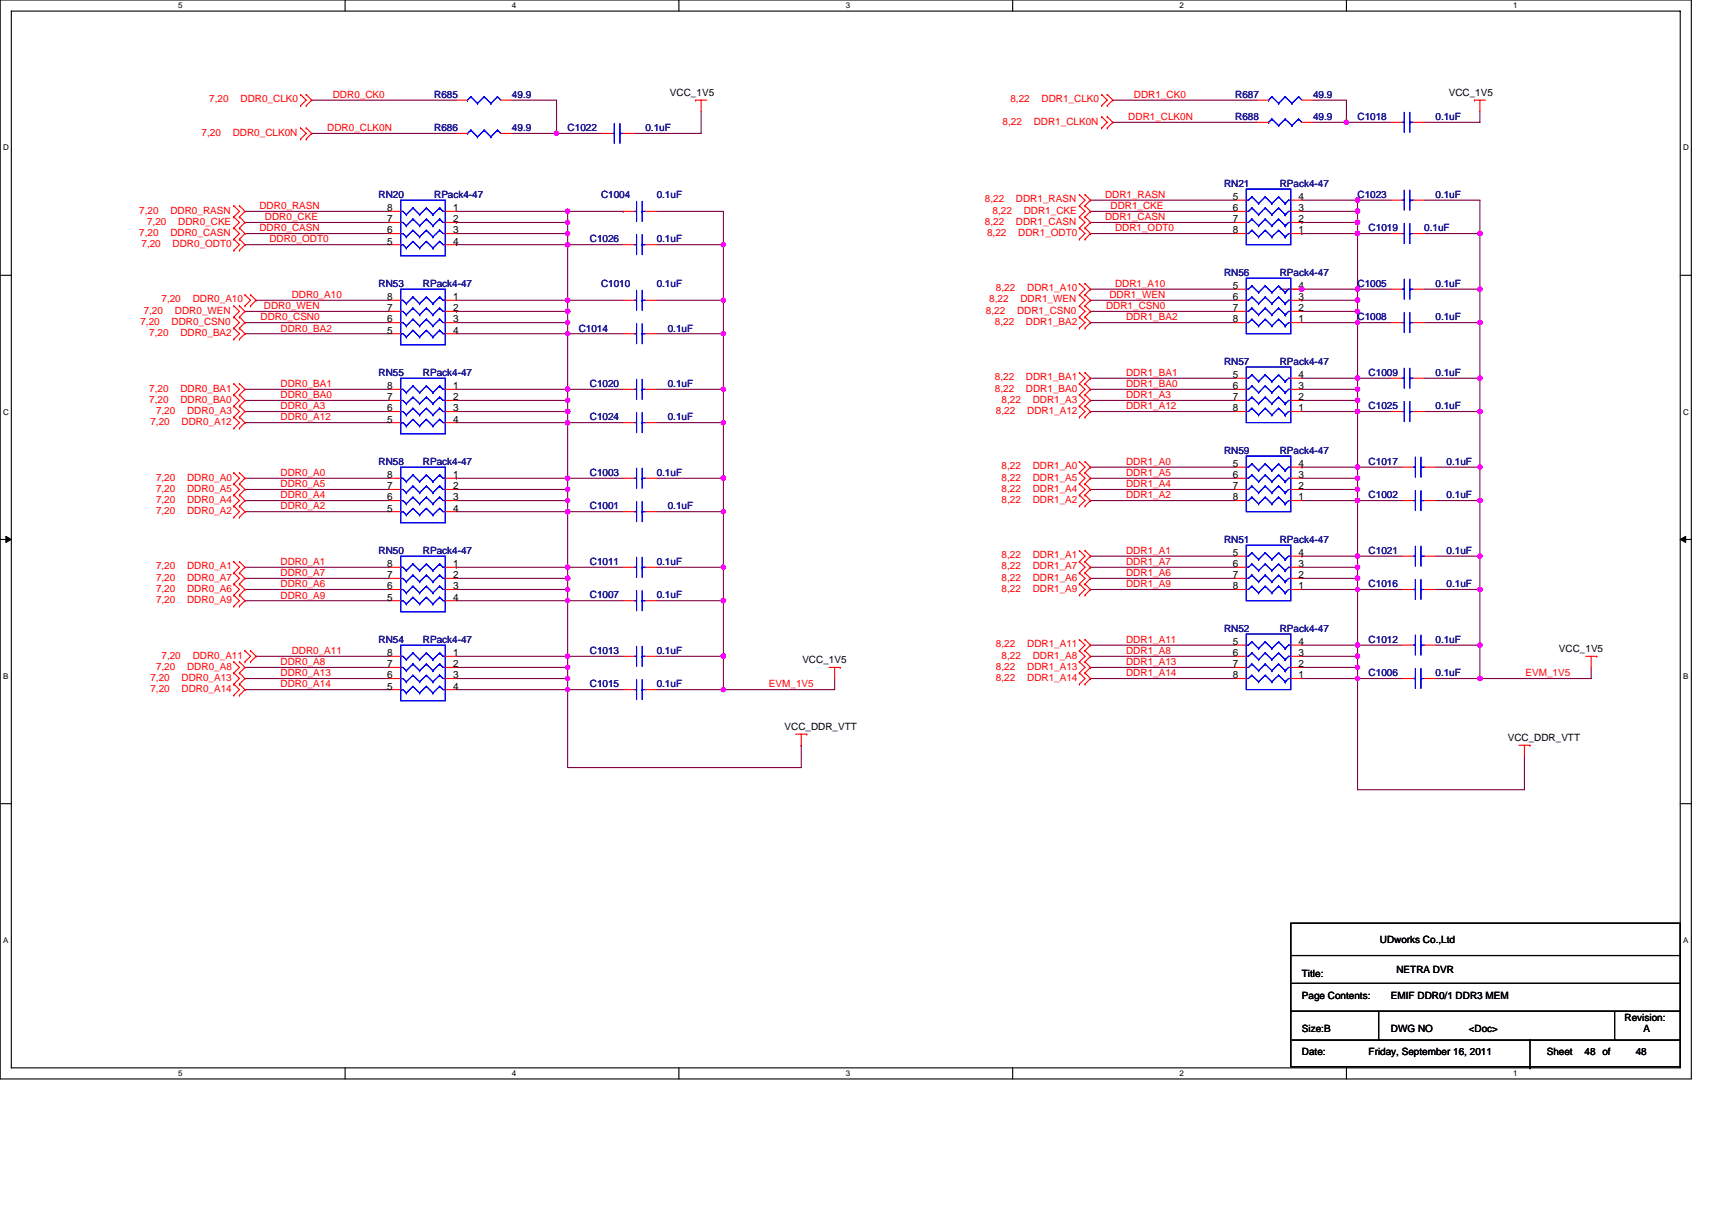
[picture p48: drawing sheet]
<svg xmlns="http://www.w3.org/2000/svg" width="297mm" height="210mm" viewBox="0 0 297 210" stroke-linecap="round" stroke-linejoin="round" font-family="sans-serif">
<defs><g id="words">
<g font-size="1.7" fill="#f00">
<text x="36.3" y="17.8">7,20</text>
<text x="41.7" y="17.8">DDR0_CLK0</text>
<text x="57.7" y="17">DDR0_CK0</text>
<text x="175.3" y="17.8">8,22</text>
<text x="180.7" y="17.8">DDR1_CLK0</text>
<text x="196.7" y="17">DDR1_CK0</text>
<text x="35" y="23.5">7,20</text>
<text x="40.4" y="23.5">DDR0_CLK0N</text>
<text x="56.8" y="22.8">DDR0_CLK0N</text>
<text x="174" y="21.6">8,22</text>
<text x="179.4" y="21.6">DDR1_CLK0N</text>
<text x="195.8" y="20.8">DDR1_CLK0N</text>
<text x="170.9" y="35.1">8,22</text>
<text x="176.3" y="35.1">DDR1_RASN</text>
<text x="191.7" y="34.4">DDR1_RASN</text>
<text x="24.2" y="37.1">7,20</text>
<text x="24.2" y="40.9">7,20</text>
<text x="25.5" y="39">7,20</text>
<text x="29.6" y="37.1">DDR0_RASN</text>
<text x="29.6" y="40.9">DDR0_CASN</text>
<text x="30.9" y="39">DDR0_CKE</text>
<text x="45" y="40.2">DDR0_CASN</text>
<text x="45" y="36.3">DDR0_RASN</text>
<text x="46" y="38.2">DDR0_CKE</text>
<text x="170.9" y="39">8,22</text>
<text x="171.3" y="40.9">8,22</text>
<text x="172.2" y="37.1">8,22</text>
<text x="176.3" y="39">DDR1_CASN</text>
<text x="176.7" y="40.9">DDR1_ODT0</text>
<text x="177.6" y="37.1">DDR1_CKE</text>
<text x="191.7" y="38.2">DDR1_CASN</text>
<text x="192.7" y="36.3">DDR1_CKE</text>
<text x="193.5" y="40.2">DDR1_ODT0</text>
<text x="24.6" y="42.8">7,20</text>
<text x="29.9" y="42.8">DDR0_ODT0</text>
<text x="46.8" y="42.1">DDR0_ODT0</text>
<text x="28" y="52.5">7,20</text>
<text x="33.4" y="52.5">DDR0_A10</text>
<text x="45.8" y="53.7">DDR0_WEN</text>
<text x="50.6" y="51.7">DDR0_A10</text>
<text x="171.6" y="52.5">8,22</text>
<text x="172.8" y="50.6">8,22</text>
<text x="177.1" y="52.5">DDR1_WEN</text>
<text x="178.2" y="50.6">DDR1_A10</text>
<text x="191.9" y="53.7">DDR1_CSN0</text>
<text x="192.5" y="51.7">DDR1_WEN</text>
<text x="193.5" y="49.8">DDR1_A10</text>
<text x="24.4" y="56.4">7,20</text>
<text x="24.9" y="54.4">7,20</text>
<text x="25.9" y="58.3">7,20</text>
<text x="29.8" y="56.4">DDR0_CSN0</text>
<text x="30.3" y="54.4">DDR0_WEN</text>
<text x="31.3" y="58.3">DDR0_BA2</text>
<text x="45.2" y="55.6">DDR0_CSN0</text>
<text x="48.7" y="57.5">DDR0_BA2</text>
<text x="171.1" y="54.4">8,22</text>
<text x="172.6" y="56.4">8,22</text>
<text x="176.5" y="54.4">DDR1_CSN0</text>
<text x="178" y="56.4">DDR1_BA2</text>
<text x="195.4" y="55.6">DDR1_BA2</text>
<text x="195.4" y="65.3">DDR1_BA1</text>
<text x="25.9" y="69.9">7,20</text>
<text x="25.9" y="67.9">7,20</text>
<text x="27.1" y="71.8">7,20</text>
<text x="31.3" y="69.9">DDR0_BA0</text>
<text x="31.3" y="67.9">DDR0_BA1</text>
<text x="32.5" y="71.8">DDR0_A3</text>
<text x="48.7" y="71">DDR0_A3</text>
<text x="48.7" y="67.2">DDR0_BA1</text>
<text x="48.7" y="69.1">DDR0_BA0</text>
<text x="172.6" y="66">8,22</text>
<text x="172.6" y="67.9">8,22</text>
<text x="172.8" y="71.8">8,22</text>
<text x="173.8" y="69.9">8,22</text>
<text x="178" y="66">DDR1_BA1</text>
<text x="178" y="67.9">DDR1_BA0</text>
<text x="178.2" y="71.8">DDR1_A12</text>
<text x="179.2" y="69.9">DDR1_A3</text>
<text x="195.4" y="69.1">DDR1_A3</text>
<text x="195.4" y="71">DDR1_A12</text>
<text x="195.4" y="67.2">DDR1_BA0</text>
<text x="26.1" y="73.7">7,20</text>
<text x="31.5" y="73.7">DDR0_A12</text>
<text x="48.7" y="73">DDR0_A12</text>
<text x="27.1" y="83.4">7,20</text>
<text x="32.5" y="83.4">DDR0_A0</text>
<text x="48.7" y="82.6">DDR0_A0</text>
<text x="173.8" y="81.4">8,22</text>
<text x="173.8" y="83.4">8,22</text>
<text x="179.2" y="81.4">DDR1_A0</text>
<text x="179.2" y="83.4">DDR1_A5</text>
<text x="195.4" y="80.7">DDR1_A0</text>
<text x="195.4" y="82.6">DDR1_A5</text>
<text x="27.1" y="87.2">7,20</text>
<text x="27.1" y="89.2">7,20</text>
<text x="27.1" y="85.3">7,20</text>
<text x="32.5" y="87.2">DDR0_A4</text>
<text x="32.5" y="89.2">DDR0_A2</text>
<text x="32.5" y="85.3">DDR0_A5</text>
<text x="48.7" y="88.4">DDR0_A2</text>
<text x="48.7" y="86.5">DDR0_A4</text>
<text x="48.7" y="84.6">DDR0_A5</text>
<text x="173.8" y="85.3">8,22</text>
<text x="173.8" y="87.2">8,22</text>
<text x="179.2" y="85.3">DDR1_A4</text>
<text x="179.2" y="87.2">DDR1_A2</text>
<text x="195.4" y="86.5">DDR1_A2</text>
<text x="195.4" y="84.6">DDR1_A4</text>
<text x="27.1" y="100.8">7,20</text>
<text x="27.1" y="98.8">7,20</text>
<text x="32.5" y="100.8">DDR0_A7</text>
<text x="32.5" y="98.8">DDR0_A1</text>
<text x="48.7" y="98.1">DDR0_A1</text>
<text x="48.7" y="101.9">DDR0_A6</text>
<text x="48.7" y="100">DDR0_A7</text>
<text x="173.8" y="96.9">8,22</text>
<text x="173.8" y="100.8">8,22</text>
<text x="173.8" y="98.8">8,22</text>
<text x="179.2" y="96.9">DDR1_A1</text>
<text x="179.2" y="100.8">DDR1_A6</text>
<text x="179.2" y="98.8">DDR1_A7</text>
<text x="195.4" y="96.1">DDR1_A1</text>
<text x="195.4" y="100">DDR1_A6</text>
<text x="195.4" y="98.1">DDR1_A7</text>
<text x="195.4" y="101.9">DDR1_A9</text>
<text x="27.1" y="104.6">7,20</text>
<text x="27.1" y="102.7">7,20</text>
<text x="32.5" y="104.6">DDR0_A9</text>
<text x="32.5" y="102.7">DDR0_A6</text>
<text x="48.7" y="103.9">DDR0_A9</text>
<text x="173.8" y="102.7">8,22</text>
<text x="179.2" y="102.7">DDR1_A9</text>
<text x="50.6" y="113.5">DDR0_A11</text>
<text x="172.8" y="112.4">8,22</text>
<text x="178.2" y="112.4">DDR1_A11</text>
<text x="195.4" y="113.5">DDR1_A8</text>
<text x="195.4" y="111.6">DDR1_A11</text>
<text x="26.1" y="118.1">7,20</text>
<text x="27.1" y="116.2">7,20</text>
<text x="28" y="114.3">7,20</text>
<text x="31.5" y="118.1">DDR0_A13</text>
<text x="32.5" y="116.2">DDR0_A8</text>
<text x="33.4" y="114.3">DDR0_A11</text>
<text x="48.7" y="115.4">DDR0_A8</text>
<text x="48.7" y="117.4">DDR0_A13</text>
<text x="48.7" y="119.3">DDR0_A14</text>
<text x="133.4" y="119.3">EVM_1V5</text>
<text x="172.8" y="118.1">8,22</text>
<text x="172.8" y="116.2">8,22</text>
<text x="173.8" y="114.3">8,22</text>
<text x="178.2" y="118.1">DDR1_A14</text>
<text x="178.2" y="116.2">DDR1_A13</text>
<text x="179.2" y="114.3">DDR1_A8</text>
<text x="195.4" y="115.4">DDR1_A13</text>
<text x="195.4" y="117.4">DDR1_A14</text>
<text x="264.7" y="117.4">EVM_1V5</text>
<text x="26.1" y="120.1">7,20</text>
<text x="31.5" y="120.1">DDR0_A14</text>
</g>
<g font-size="1.7" fill="#000080">
<text x="75.3" y="17">R685</text>
<text x="88.8" y="17">49.9</text>
<text x="214.3" y="17">R687</text>
<text x="227.8" y="17">49.9</text>
<text x="75.3" y="22.8">R686</text>
<text x="88.8" y="22.8">49.9</text>
<text x="98.5" y="22.8">C1022</text>
<text x="112" y="22.8">0.1uF</text>
<text x="214.3" y="20.8">R688</text>
<text x="227.8" y="20.8">49.9</text>
<text x="235.5" y="20.8">C1018</text>
<text x="249.1" y="20.8">0.1uF</text>
<text x="65.7" y="34.4">RN20</text>
<text x="75.3" y="34.4">RPack4-47</text>
<text x="104.3" y="34.4">C1004</text>
<text x="113.9" y="34.4">0.1uF</text>
<text x="212.4" y="32.4">RN21</text>
<text x="222" y="32.4">RPack4-47</text>
<text x="235.5" y="34.4">C1023</text>
<text x="249.1" y="34.4">0.1uF</text>
<text x="237.5" y="40.2">C1019</text>
<text x="247.1" y="40.2">0.1uF</text>
<text x="102.3" y="42.1">C1026</text>
<text x="113.9" y="42.1">0.1uF</text>
<text x="212.4" y="47.9">RN56</text>
<text x="222" y="47.9">RPack4-47</text>
<text x="65.7" y="49.8">RN53</text>
<text x="73.4" y="49.8">RPack4-47</text>
<text x="104.3" y="49.8">C1010</text>
<text x="113.9" y="49.8">0.1uF</text>
<text x="235.5" y="49.8">C1005</text>
<text x="249.1" y="49.8">0.1uF</text>
<text x="100.4" y="57.5">C1014</text>
<text x="115.9" y="57.5">0.1uF</text>
<text x="235.5" y="55.6">C1008</text>
<text x="249.1" y="55.6">0.1uF</text>
<text x="65.7" y="65.2">RN55</text>
<text x="73.4" y="65.2">RPack4-47</text>
<text x="212.4" y="63.3">RN57</text>
<text x="222" y="63.3">RPack4-47</text>
<text x="237.5" y="65.2">C1009</text>
<text x="249.1" y="65.2">0.1uF</text>
<text x="102.3" y="67.2">C1020</text>
<text x="115.9" y="67.2">0.1uF</text>
<text x="237.5" y="71">C1025</text>
<text x="249.1" y="71">0.1uF</text>
<text x="102.3" y="73">C1024</text>
<text x="115.9" y="73">0.1uF</text>
<text x="65.7" y="80.7">RN58</text>
<text x="73.4" y="80.7">RPack4-47</text>
<text x="102.3" y="82.6">C1003</text>
<text x="113.9" y="82.6">0.1uF</text>
<text x="212.4" y="78.8">RN59</text>
<text x="222" y="78.8">RPack4-47</text>
<text x="237.5" y="80.7">C1017</text>
<text x="251" y="80.7">0.1uF</text>
<text x="102.3" y="88.4">C1001</text>
<text x="115.9" y="88.4">0.1uF</text>
<text x="237.5" y="86.5">C1002</text>
<text x="251" y="86.5">0.1uF</text>
<text x="212.4" y="94.2">RN51</text>
<text x="222" y="94.2">RPack4-47</text>
<text x="65.7" y="96.1">RN50</text>
<text x="73.4" y="96.1">RPack4-47</text>
<text x="102.3" y="98.1">C1011</text>
<text x="113.9" y="98.1">0.1uF</text>
<text x="237.5" y="101.9">C1016</text>
<text x="237.5" y="96.1">C1021</text>
<text x="251" y="101.9">0.1uF</text>
<text x="251" y="96.1">0.1uF</text>
<text x="102.3" y="103.8">C1007</text>
<text x="113.9" y="103.8">0.1uF</text>
<text x="65.7" y="111.6">RN54</text>
<text x="73.4" y="111.6">RPack4-47</text>
<text x="102.3" y="113.5">C1013</text>
<text x="113.9" y="113.5">0.1uF</text>
<text x="212.4" y="109.6">RN52</text>
<text x="222" y="109.6">RPack4-47</text>
<text x="237.5" y="111.6">C1012</text>
<text x="249.1" y="111.6">0.1uF</text>
<text x="102.3" y="119.3">C1015</text>
<text x="113.9" y="119.3">0.1uF</text>
<text x="237.5" y="117.4">C1006</text>
<text x="249.1" y="117.4">0.1uF</text>
</g>
<g font-size="1.7">
<text x="116.2" y="16.6">VCC_1V5</text>
<text x="251.4" y="16.6">VCC_1V5</text>
<text x="213.9" y="34.7">5</text>
<text x="225.3" y="34.7">4</text>
<text x="67.2" y="40.5">6</text>
<text x="67.2" y="38.6">7</text>
<text x="67.2" y="36.7">8</text>
<text x="78.6" y="36.7">1</text>
<text x="78.6" y="38.6">2</text>
<text x="78.6" y="40.5">3</text>
<text x="213.9" y="36.7">6</text>
<text x="213.9" y="38.6">7</text>
<text x="213.9" y="40.5">8</text>
<text x="225.3" y="40.5">1</text>
<text x="225.3" y="38.6">2</text>
<text x="225.3" y="36.7">3</text>
<text x="67.2" y="42.4">5</text>
<text x="78.6" y="42.4">4</text>
<text x="67.2" y="52.1">8</text>
<text x="78.6" y="52.1">1</text>
<text x="213.9" y="50.2">5</text>
<text x="213.9" y="52.1">6</text>
<text x="225.3" y="52.1">3</text>
<text x="225.3" y="50.2">4</text>
<text x="67.2" y="57.9">5</text>
<text x="67.2" y="56">6</text>
<text x="67.2" y="54">7</text>
<text x="78.6" y="54">2</text>
<text x="78.6" y="56">3</text>
<text x="78.6" y="57.9">4</text>
<text x="213.9" y="54">7</text>
<text x="213.9" y="56">8</text>
<text x="225.3" y="56">1</text>
<text x="225.3" y="54">2</text>
<text x="213.9" y="65.6">5</text>
<text x="225.3" y="65.6">4</text>
<text x="67.2" y="71.4">6</text>
<text x="67.2" y="69.5">7</text>
<text x="67.2" y="67.5">8</text>
<text x="78.6" y="67.5">1</text>
<text x="78.6" y="69.5">2</text>
<text x="78.6" y="71.4">3</text>
<text x="213.9" y="67.5">6</text>
<text x="213.9" y="69.5">7</text>
<text x="213.9" y="71.4">8</text>
<text x="225.3" y="71.4">1</text>
<text x="225.3" y="69.5">2</text>
<text x="225.3" y="67.5">3</text>
<text x="67.2" y="73.3">5</text>
<text x="78.6" y="73.3">4</text>
<text x="67.2" y="83">8</text>
<text x="78.6" y="83">1</text>
<text x="213.9" y="81">5</text>
<text x="213.9" y="83">6</text>
<text x="225.3" y="83">3</text>
<text x="225.3" y="81">4</text>
<text x="67.2" y="88.8">5</text>
<text x="67.2" y="86.8">6</text>
<text x="67.2" y="84.9">7</text>
<text x="78.6" y="84.9">2</text>
<text x="78.6" y="86.8">3</text>
<text x="78.6" y="88.8">4</text>
<text x="213.9" y="84.9">7</text>
<text x="213.9" y="86.8">8</text>
<text x="225.3" y="86.8">1</text>
<text x="225.3" y="84.9">2</text>
<text x="67.2" y="100.4">7</text>
<text x="67.2" y="98.4">8</text>
<text x="78.6" y="98.4">1</text>
<text x="78.6" y="100.4">2</text>
<text x="213.9" y="96.5">5</text>
<text x="213.9" y="98.4">6</text>
<text x="213.9" y="100.4">7</text>
<text x="225.3" y="100.4">2</text>
<text x="225.3" y="98.4">3</text>
<text x="225.3" y="96.5">4</text>
<text x="67.2" y="104.2">5</text>
<text x="67.2" y="102.3">6</text>
<text x="78.6" y="102.3">3</text>
<text x="78.6" y="104.2">4</text>
<text x="213.9" y="102.3">8</text>
<text x="225.3" y="102.3">1</text>
<text x="67.2" y="113.9">8</text>
<text x="78.6" y="113.9">1</text>
<text x="213.9" y="111.9">5</text>
<text x="213.9" y="113.9">6</text>
<text x="225.3" y="113.9">3</text>
<text x="225.3" y="111.9">4</text>
<text x="270.5" y="113.1">VCC_1V5</text>
<text x="67.2" y="119.7">5</text>
<text x="67.2" y="117.7">6</text>
<text x="67.2" y="115.8">7</text>
<text x="78.6" y="115.8">2</text>
<text x="78.6" y="117.7">3</text>
<text x="78.6" y="119.7">4</text>
<text x="139.2" y="115">VCC_1V5</text>
<text x="213.9" y="115.8">7</text>
<text x="213.9" y="117.7">8</text>
<text x="225.3" y="117.7">1</text>
<text x="225.3" y="115.8">2</text>
<text x="136.1" y="126.6">VCC_DDR_VTT</text>
<text x="261.6" y="128.6">VCC_DDR_VTT</text>
<text x="239.4" y="163.7">UDworks Co.,Ltd</text>
<text x="225.9" y="169.5">Title:</text>
<text x="225.9" y="173.4">Page Contents:</text>
<text x="241.3" y="173.4">EMIF DDR0/1 DDR3 MEM</text>
<text x="242.3" y="168.9">NETRA DVR</text>
<text x="225.9" y="179.1">Size:B</text>
<text x="241.3" y="179.1">DWG NO</text>
<text x="254.8" y="179.1">&lt;Doc&gt;</text>
<text x="281.9" y="177.2">Revision:</text>
<text x="285.2" y="179.1">A</text>
<text x="225.9" y="183">Date:</text>
<text x="237.5" y="183">Friday, September 16, 2011</text>
<text x="268.4" y="183">Sheet</text>
<text x="274.9" y="183">48 of</text>
<text x="283.8" y="183">48</text>
</g>
<g font-size="1.4">
<text x="30.9" y="1.5">5</text>
<text x="88.8" y="1.5">4</text>
<text x="146.7" y="1.5">3</text>
<text x="204.7" y="1.5">2</text>
<text x="262.6" y="1.5">1</text>
<text x=".5" y="26.1">D</text>
<text x="292" y="26.1">D</text>
<text x=".5" y="71.9">C</text>
<text x="292" y="71.9">C</text>
<text x=".5" y="117.8">B</text>
<text x="292" y="117.8">B</text>
<text x=".5" y="163.6">A</text>
<text x="292" y="163.6">A</text>
<text x="30.9" y="186.8">5</text>
<text x="88.8" y="186.8">4</text>
<text x="146.7" y="186.8">3</text>
<text x="204.7" y="186.8">2</text>
<text x="262.6" y="186.8">1</text>
</g>
</g></defs>
<path d="M0 0h293.5v187.2h-293.5zM2 1.9h289.5v183.4h-289.5z" fill="none" stroke="#000" stroke-width=".19"/>
<g fill="#fff">
<path d="M30.9 .2h.8v1.6h-.8z"/>
<path d="M30.9 185.5h.8v1.6h-.8z"/>
</g>
<path d="M59.9 0v1.9M59.9 185.3v1.9" fill="none" stroke="#000" stroke-width=".19"/>
<g fill="#fff">
<path d="M88.8 .2h.8v1.6h-.8z"/>
<path d="M88.8 185.5h.8v1.6h-.8z"/>
</g>
<path d="M117.8 0v1.9M117.8 185.3v1.9" fill="none" stroke="#000" stroke-width=".19"/>
<g fill="#fff">
<path d="M146.7 .2h.8v1.6h-.8z"/>
<path d="M146.7 185.5h.8v1.6h-.8z"/>
</g>
<path d="M175.7 0v1.9M175.7 185.3v1.9" fill="none" stroke="#000" stroke-width=".19"/>
<g fill="#fff">
<path d="M204.7 .2h.7v1.6h-.7z"/>
<path d="M204.7 185.5h.7v1.6h-.7z"/>
</g>
<path d="M233.6 0v1.9M233.6 185.3v1.9" fill="none" stroke="#000" stroke-width=".19"/>
<g fill="#fff">
<path d="M262.6 .2h.7v1.6h-.7z"/>
<path d="M262.6 185.5h.7v1.6h-.7z"/>
<path d="M.5 24.8h1v1.6h-1z"/>
<path d="M292 24.8h1v1.6h-1z"/>
<path d="M.5 70.7h1v1.5h-1z"/>
<path d="M292 70.7h1v1.5h-1z"/>
</g>
<path d="M0 47.8h2M291.5 47.8h2" fill="none" stroke="#000" stroke-width=".19"/>
<g fill="#fff">
<path d="M.5 116.5h.9v1.6h-.9z"/>
<path d="M292 116.5h.9v1.6h-.9z"/>
</g>
<path d="M0 93.6h2M291.5 93.6h2" fill="none" stroke="#000" stroke-width=".19"/>
<path d="M1 93.1l1 .5-1 .5zM291.5 93.6l1-.5v1z" fill="#000" stroke="#000" stroke-width=".17"/>
<g fill="#fff">
<path d="M.5 162.4h.9v1.5h-.9z"/>
<path d="M292 162.4h.9v1.5h-.9z"/>
</g>
<path d="M0 139.5h2M291.5 139.5h2M224 160.2h67.5v24.9h-67.5zM224 165.8h67.5M224 175.5h.1M224 175.5h67.5M224.2 170.6h67.3M239.2 175.5v5M280.1 175.5v5M224.2 180.5h67.3M265.5 185.3h.1M265.5 180.5v4.8" fill="none" stroke="#000" stroke-width=".19"/>
<g fill="none" stroke="#800040" stroke-width=".19">
<path d="M54.1 17.4h.1M54.1 17.4h25.1M88.8 17.4h7.8v5.8M121.6 19.3v3.9h-11.5M193.1 17.4h.1M193.1 17.4h25.1M227.8 17.4h5.8v3.8M256.8 19.3v1.9h-9.7M42.5 36.7h.1M42.5 38.6h.1M42.5 38.6h25.1M42.5 36.7h25.1"/>
<path d="M54.1 23.2h.1M54.1 23.2h25.1M79.2 38.6h.1M79.2 36.7h19.3M79.2 38.6h19.3M88.8 23.2h7.8M96.6 23.2h.1M96.6 23.2h7.7M98.5 36.7v1.9M98.5 38.6v1.9M98.5 36.7h9.6M108.1 36.7h.1"/>
<path d="M113.9 36.7h11.6v5.8M189.2 38.6h.1M189.2 36.7h.1M189.2 34.7h.1M189.2 38.6h25.1M189.2 36.7h25.1M189.2 34.7h25.1M193.1 21.2h.1M193.1 21.2h25.1M225.9 38.6h.1M225.9 34.7h9.6M225.9 36.7h9.6"/>
<path d="M225.9 38.6h9.6M227.8 21.2h5.8M233.6 21.2h.1M233.6 21.2h7.7M235.5 38.6h.1M235.5 34.7h.1M235.5 36.7h.1M235.5 34.7h5.8M235.5 34.7v19.3M247.1 34.7h9.7v5.8M42.5 57.9h.1M42.5 40.5h.1"/>
<path d="M42.5 54h.1M42.5 56h.1M42.5 42.5h.1M42.5 54h25.1M42.5 42.5h25.1M42.5 57.9h25.1M42.5 40.5h25.1M42.5 56h25.1M44.4 52.1h.1M44.4 52.1h23.2M79.2 54h.1M79.2 52.1h19.3"/>
<path d="M79.2 40.5h19.3M79.2 42.5h.1M79.2 56h19.3M79.2 57.9h19.3M79.2 54h19.3M79.2 42.5h19.3M98.5 57.9h.1M98.5 40.5h.1M98.5 54h.1M98.5 52.1h.1M98.5 42.5h.1M98.5 42.5h9.6"/>
<path d="M98.5 52.1h9.6M98.5 56v1.9h9.6M98.5 40.5v15.5M98.5 57.9v25.1M113.9 42.5h11.6M113.9 52.1h11.6M113.9 57.9h11.6M125.5 42.5h.1M125.5 52.1h.1M125.5 57.9h.1M125.5 42.5v77.2M189.2 40.5h.1"/>
<path d="M189.2 54h.1M189.2 50.2h.1M189.2 56h.1M189.2 52.1h.1M189.2 54h25.1M189.2 52.1h25.1M189.2 40.5h25.1M189.2 56h25.1M189.2 50.2h25.1M222 50.2h3.9M225.9 52.1h.1M225.9 50.2h.1"/>
<path d="M225.9 40.5h.1M225.9 54h9.6M225.9 56h9.6M225.9 52.1h9.6M225.9 40.5h9.6M225.9 50.2h9.6M235.5 56h.1M235.5 52.1h.1M235.5 40.5h.1M235.5 50.2h.1M235.5 54v2M235.5 50.2h5.8"/>
<path d="M235.5 40.5h5.8M235.5 56h5.8M235.5 56v15.4M247.1 56h9.7M247.1 40.5h9.7M247.1 50.2h9.7M256.8 50.2h.1M256.8 56h.1M256.8 40.5h.1M256.8 40.5v77.3M42.5 71.4h.1M42.5 73.3h.1"/>
<path d="M42.5 67.6h.1M42.5 69.5h.1M42.5 71.4h25.1M42.5 73.3h25.1M42.5 67.6h25.1M42.5 69.5h25.1M79.2 71.4h19.3M79.2 69.5h19.3M79.2 67.6h19.3M79.2 73.3h19.3M98.5 67.6h.1M98.5 69.5h.1"/>
<path d="M98.5 71.4h.1M98.5 73.3h.1M98.5 67.6h9.6M98.5 73.3h9.6M113.9 67.6h11.6M113.9 73.3h11.6M125.5 67.6h.1M125.5 73.3h.1M189.2 69.5h.1M189.2 71.4h.1M189.2 67.6h.1M189.2 65.6h.1"/>
<path d="M189.2 71.4h25.1M189.2 67.6h25.1M189.2 69.5h25.1M189.2 65.6h25.1M225.9 67.6h9.6M225.9 69.5h9.6M225.9 65.6h9.6M225.9 71.4h9.6M235.5 65.6h.1M235.5 65.6h5.8M235.5 67.6h.1M235.5 71.4h5.8"/>
<path d="M235.5 69.5h.1M235.5 71.4v11.6M235.5 71.4h.1M247.1 65.6h9.7M247.1 71.4h9.7M256.8 71.4h.1M256.8 65.6h.1M42.5 98.4h.1M42.5 83h.1M42.5 88.8h.1M42.5 86.9h.1M42.5 84.9h.1"/>
<path d="M42.5 98.4h25.1M42.5 83h25.1M42.5 88.8h25.1M42.5 86.9h25.1M42.5 84.9h25.1M79.2 98.4h.1M79.2 88.8h19.3M79.2 86.9h19.3M79.2 84.9h19.3M79.2 83h.1M79.2 98.4h19.3M79.2 83h19.3"/>
<path d="M98.5 88.8h.1M98.5 83h9.6M98.5 88.8h9.6M98.5 98.4h.1M98.5 83v1.9M98.5 84.9h.1M98.5 86.9h.1M98.5 98.4h9.6M98.5 84.9v32.9M113.9 83h11.6M113.9 88.8h11.6M113.9 98.4h11.6"/>
<path d="M125.5 83h.1M125.5 88.8h.1M125.5 98.4h.1M189.2 81.1h.1M189.2 96.5h.1M189.2 86.9h.1M189.2 84.9h.1M189.2 83h.1M189.2 98.4h.1M189.2 98.4h25.1M189.2 83h25.1M189.2 86.9h25.1"/>
<path d="M189.2 84.9h25.1M189.2 81.1h25.1M189.2 96.5h25.1M225.9 98.4h9.6M225.9 96.5h.1M225.9 84.9h9.6M225.9 86.9h9.6M225.9 83h9.6M225.9 81.1h.1M225.9 81.1h17.4M225.9 96.5h9.6M235.5 86.9h7.8"/>
<path d="M235.5 96.5v1.9M235.5 98.4h.1M235.5 83h.1M235.5 84.9h.1M235.5 96.5h7.8M235.5 86.9h.1M235.5 83v13.5M235.5 98.4v17.4M249.1 81.1h7.7M249.1 86.9h7.7M249.1 96.5h7.7M256.8 96.5h.1"/>
<path d="M256.8 81.1h.1M256.8 86.9h.1M42.5 102.3h.1M42.5 115.8h.1M42.5 100.4h.1M42.5 104.2h.1M42.5 117.8h.1M42.5 119.7h.1M42.5 102.3h25.1M42.5 115.8h25.1M42.5 100.4h25.1M42.5 104.2h25.1"/>
<path d="M42.5 117.8h25.1M42.5 119.7h25.1M44.4 113.9h.1M44.4 113.9h23.2M79.2 115.8h19.3M79.2 113.9h19.3M79.2 104.2h19.3M79.2 102.3h19.3M79.2 100.4h19.3M79.2 117.8h19.3M79.2 119.7h19.3M98.5 119.7v13.5h40.5v-3.9"/>
<path d="M98.5 119.7h.1M98.5 117.8v1.9M98.5 100.4h.1M98.5 102.3h.1M98.5 113.9h.1M98.5 104.2h.1M98.5 115.8h.1M98.5 104.2h9.6M98.5 113.9h9.6M98.5 119.7h9.6M113.9 104.2h11.6M113.9 113.9h11.6"/>
<path d="M113.9 119.7h11.6M125.5 119.7h.1M125.5 104.2h.1M125.5 113.9h.1M144.8 117.8v1.9h-19.3M189.2 100.4h.1M189.2 113.9h.1M189.2 102.3h.1M189.2 112h.1M189.2 115.8h.1M189.2 117.8h.1M189.2 102.3h25.1"/>
<path d="M189.2 115.8h25.1M189.2 100.4h25.1M189.2 117.8h25.1M189.2 113.9h25.1M189.2 112h25.1M225.9 115.8h9.6M225.9 112h9.6M225.9 102.3h9.6M225.9 100.4h9.6M225.9 113.9h9.6M225.9 117.8h9.6M235.5 102.3h7.8"/>
<path d="M235.5 115.8v2M235.5 117.8v19.3h29v-5.8M235.5 100.4h.1M235.5 102.3h.1M235.5 113.9h.1M235.5 112h7.8M235.5 117.8h7.8M235.5 112h.1M235.5 117.8h.1M249.1 102.3h7.7M249.1 117.8h7.7M249.1 112h7.7"/>
<path d="M256.8 117.8h.1M256.8 112h.1M256.8 102.3h.1M276.1 115.8v2h-19.3M139 129.3h.1"/>
</g>
<g fill="#f0f" stroke="#f0f" stroke-width=".19">
<circle cx="256.8" cy="50.2" r=".38"/>
<circle cx="256.8" cy="71.4" r=".38"/>
<circle cx="98.5" cy="88.8" r=".38"/>
<circle cx="98.5" cy="67.6" r=".38"/>
<circle cx="98.5" cy="57.9" r=".38"/>
<circle cx="98.5" cy="71.4" r=".38"/>
<circle cx="98.5" cy="69.5" r=".38"/>
<circle cx="98.5" cy="38.6" r=".38"/>
<circle cx="98.5" cy="42.4" r=".38"/>
<circle cx="98.5" cy="40.5" r=".38"/>
<circle cx="98.5" cy="56" r=".38"/>
<circle cx="98.5" cy="73.3" r=".38"/>
<circle cx="98.5" cy="98.4" r=".38"/>
<circle cx="98.5" cy="54" r=".38"/>
<circle cx="98.5" cy="52.1" r=".38"/>
<circle cx="235.5" cy="65.6" r=".38"/>
<circle cx="98.5" cy="83" r=".38"/>
<circle cx="98.5" cy="119.7" r=".38"/>
<circle cx="256.8" cy="96.5" r=".38"/>
<circle cx="256.8" cy="117.7" r=".38"/>
<circle cx="235.5" cy="56" r=".38"/>
<circle cx="235.5" cy="69.5" r=".38"/>
<circle cx="235.5" cy="67.6" r=".38"/>
<circle cx="235.5" cy="40.5" r=".38"/>
<circle cx="235.5" cy="38.6" r=".38"/>
<circle cx="235.5" cy="54" r=".38"/>
<circle cx="235.5" cy="52.1" r=".38"/>
<circle cx="225.9" cy="50.2" r=".38"/>
<circle cx="235.5" cy="71.4" r=".38"/>
<circle cx="235.5" cy="96.5" r=".38"/>
<circle cx="235.5" cy="50.2" r=".38"/>
<circle cx="235.5" cy="81.1" r=".38"/>
<circle cx="235.5" cy="100.4" r=".38"/>
<circle cx="235.5" cy="36.7" r=".38"/>
<circle cx="235.5" cy="34.7" r=".38"/>
<circle cx="235.5" cy="102.3" r=".38"/>
<circle cx="235.5" cy="115.8" r=".38"/>
<circle cx="235.5" cy="113.9" r=".38"/>
<circle cx="235.5" cy="98.4" r=".38"/>
<circle cx="235.5" cy="84.9" r=".38"/>
<circle cx="235.5" cy="83" r=".38"/>
<circle cx="235.5" cy="86.9" r=".38"/>
<circle cx="98.5" cy="36.7" r=".38"/>
<circle cx="256.8" cy="81.1" r=".38"/>
<circle cx="98.5" cy="100.4" r=".38"/>
<circle cx="98.5" cy="86.9" r=".38"/>
<circle cx="98.5" cy="84.9" r=".38"/>
<circle cx="98.5" cy="102.3" r=".38"/>
<circle cx="98.5" cy="113.9" r=".38"/>
<circle cx="98.5" cy="104.2" r=".38"/>
<circle cx="98.5" cy="117.7" r=".38"/>
<circle cx="98.5" cy="115.8" r=".38"/>
<circle cx="256.8" cy="56" r=".38"/>
<circle cx="125.5" cy="119.7" r=".38"/>
<circle cx="233.6" cy="21.2" r=".38"/>
<circle cx="125.5" cy="42.4" r=".38"/>
<circle cx="125.5" cy="52.1" r=".38"/>
<circle cx="125.5" cy="57.9" r=".38"/>
<circle cx="125.5" cy="67.6" r=".38"/>
<circle cx="125.5" cy="83" r=".38"/>
<circle cx="125.5" cy="73.3" r=".38"/>
<circle cx="125.5" cy="88.8" r=".38"/>
<circle cx="125.5" cy="104.2" r=".38"/>
<circle cx="125.5" cy="98.4" r=".38"/>
<circle cx="125.5" cy="113.9" r=".38"/>
<circle cx="256.8" cy="111.9" r=".38"/>
<circle cx="256.8" cy="40.5" r=".38"/>
<circle cx="256.8" cy="65.6" r=".38"/>
<circle cx="235.5" cy="111.9" r=".38"/>
<circle cx="96.5" cy="23.1" r=".38"/>
<circle cx="235.5" cy="117.7" r=".38"/>
<circle cx="256.8" cy="102.3" r=".38"/>
<circle cx="256.8" cy="86.9" r=".38"/>
</g>
<g fill="none" stroke="#f00" stroke-width=".19">
<path d="M52.2 16.4h.1M52.2 18.3h.1M52.2 16.4l.9 1-.9 .9M53.1 16.4h.1M53.1 18.3h.1M53.1 16.4l1 1-1 .9M79.2 17.4h1.9M86.9 17.4h1.9M120.7 17.4h.1M120.7 17.4h1.9M121.6 17.4v1.9M191.2 16.4h.1"/>
<path d="M191.2 18.3h.1M191.2 16.4l.9 1-.9 .9M192.1 16.4h.1M192.1 18.3h.1M192.1 16.4l1 1-1 .9M218.2 17.4h1.9M225.9 17.4h1.9M255.8 17.4h.1M255.8 17.4h1.9M256.8 17.4v1.9M40.6 37.6h.1M40.6 39.6h.1"/>
<path d="M40.6 35.7h.1M40.6 37.6l.9 1-.9 1M40.6 35.7l.9 1-.9 .9M40.6 39.6l.9 .9-.9 1M41.5 37.6h.1M41.5 39.6h.1M41.5 35.7h.1M41.5 37.6l1 1-1 1M41.5 35.7l1 1-1 .9M41.5 39.6l1 .9-1 1M52.2 22.2h.1M52.2 24.1h.1"/>
<path d="M52.2 22.2l.9 1-.9 .9M53.1 22.2h.1M53.1 24.1h.1M53.1 22.2l1 1-1 .9M67.6 36.7h1.9M67.6 38.6h1.9M77.3 36.7h1.9M77.3 38.6h1.9M79.2 23.2h1.9M86.9 23.2h1.9M104.3 23.2h1.9M108.1 23.2h2"/>
<path d="M108.1 36.7h2M112 36.7h1.9M187.3 35.7h.1M187.3 37.6h.1M187.3 39.6h.1M187.3 33.8h.1M187.3 35.7l1 1-1 .9M187.3 37.6l1 1-1 1M187.3 33.8l1 .9-1 1M187.3 39.6l1 .9-1 1M188.3 35.7h.1M188.3 37.6h.1"/>
<path d="M188.3 39.6h.1M188.3 33.8h.1M188.3 35.7l.9 1-.9 .9M188.3 37.6l.9 1-.9 1M188.3 33.8l.9 .9-.9 1M188.3 39.6l.9 .9-.9 1M191.2 20.3h.1M191.2 22.2h.1M191.2 20.3l.9 .9-.9 1M192.1 20.3h.1M192.1 22.2h.1M192.1 20.3l1 .9-1 1"/>
<path d="M214.3 36.7h1.9M214.3 38.6h1.9M214.3 34.7h1.9M218.2 21.2h1.9M224 36.7h1.9M224 38.6h1.9M224 34.7h1.9M225.9 21.2h1.9M241.3 34.7h2M241.3 21.2h2M245.2 34.7h1.9M245.2 21.2h1.9"/>
<path d="M40.6 41.5h.1M40.6 56.9h.1M40.6 58.9h.1M40.6 53.1h.1M40.6 55h.1M40.6 43.4h.1M40.6 53.1l.9 .9-.9 1M40.6 56.9l.9 1-.9 1M40.6 55l.9 1-.9 .9M40.6 41.5l.9 1-.9 .9M41.5 41.5h.1M41.5 56.9h.1"/>
<path d="M41.5 58.9h.1M41.5 53.1h.1M41.5 55h.1M41.5 43.4h.1M41.5 56.9l1 1-1 1M41.5 53.1l1 .9-1 1M41.5 55l1 1-1 .9M41.5 41.5l1 1-1 .9M42.5 51.2h.1M42.5 53.1h.1M42.5 51.2l1 .9-1 1M43.5 51.2h.1"/>
<path d="M43.5 53.1h.1M43.5 51.2l.9 .9-.9 1M67.6 52.1h1.9M67.6 54h1.9M67.6 56h1.9M67.6 57.9h1.9M67.6 40.5h1.9M67.6 42.5h1.9M77.3 52.1h1.9M77.3 54h1.9M77.3 56h1.9M77.3 57.9h1.9"/>
<path d="M77.3 40.5h1.9M77.3 42.5h1.9M108.1 52.1h2M108.1 57.9h2M108.1 42.5h2M112 52.1h1.9M112 57.9h1.9M112 42.5h1.9M187.3 55h.1M187.3 56.9h.1M187.3 49.2h.1M187.3 51.2h.1"/>
<path d="M187.3 53.1h.1M187.3 41.5h.1M187.3 55l1 1-1 .9M187.3 49.2l1 1-1 1M187.3 51.2l1 .9-1 1M187.3 53.1l1 .9-1 1M188.3 55h.1M188.3 56.9h.1M188.3 49.2h.1M188.3 51.2h.1M188.3 53.1h.1M188.3 41.5h.1"/>
<path d="M188.3 55l.9 1-.9 .9M188.3 49.2l.9 1-.9 1M188.3 51.2l.9 .9-.9 1M188.3 53.1l.9 .9-.9 1M214.3 52.1h1.9M214.3 54h1.9M214.3 56h1.9M214.3 40.5h1.9M214.3 50.2h1.9M224 52.1h1.9M224 54h1.9M224 56h1.9"/>
<path d="M224 40.5h1.9M224 50.2h1.9M241.3 56h2M241.3 40.5h2M241.3 50.2h2M245.2 56h1.9M245.2 40.5h1.9M245.2 50.2h1.9M40.6 68.5h.1M40.6 70.5h.1M40.6 72.4h.1M40.6 66.6h.1"/>
<path d="M40.6 74.3h.1M40.6 68.5l.9 1-.9 1M40.6 70.5l.9 .9-.9 1M40.6 66.6l.9 1-.9 .9M40.6 72.4l.9 .9-.9 1M41.5 68.5h.1M41.5 70.5h.1M41.5 72.4h.1M41.5 66.6h.1M41.5 74.3h.1M41.5 68.5l1 1-1 1M41.5 70.5l1 .9-1 1"/>
<path d="M41.5 66.6l1 1-1 .9M41.5 72.4l1 .9-1 1M67.6 71.4h1.9M67.6 69.5h1.9M67.6 67.6h1.9M67.6 73.3h1.9M77.3 71.4h1.9M77.3 69.5h1.9M77.3 67.6h1.9M77.3 73.3h1.9M108.1 67.6h2M108.1 73.3h2"/>
<path d="M112 67.6h1.9M112 73.3h1.9M187.3 64.7h.1M187.3 66.6h.1M187.3 70.5h.1M187.3 72.4h.1M187.3 68.5h.1M187.3 64.7l1 .9-1 1M187.3 70.5l1 .9-1 1M187.3 66.6l1 1-1 .9M187.3 68.5l1 1-1 1M188.3 64.7h.1"/>
<path d="M188.3 66.6h.1M188.3 70.5h.1M188.3 72.4h.1M188.3 68.5h.1M188.3 64.7l.9 .9-.9 1M188.3 70.5l.9 .9-.9 1M188.3 66.6l.9 1-.9 .9M188.3 68.5l.9 1-.9 1M214.3 71.4h1.9M214.3 69.5h1.9M214.3 67.6h1.9M214.3 65.6h1.9"/>
<path d="M224 71.4h1.9M224 69.5h1.9M224 67.6h1.9M224 65.6h1.9M241.3 71.4h2M241.3 65.6h2M245.2 71.4h1.9M245.2 65.6h1.9M40.6 85.9h.1M40.6 87.8h.1M40.6 99.4h.1M40.6 89.8h.1"/>
<path d="M40.6 84h.1M40.6 82h.1M40.6 97.5h.1M40.6 85.9l.9 1-.9 .9M40.6 99.4l.9 1-.9 .9M40.6 87.8l.9 1-.9 1M40.6 84l.9 .9-.9 1M40.6 82l.9 1-.9 1M40.6 97.5l.9 .9-.9 1M41.5 85.9h.1M41.5 87.8h.1M41.5 99.4h.1"/>
<path d="M41.5 89.8h.1M41.5 84h.1M41.5 82h.1M41.5 97.5h.1M41.5 85.9l1 1-1 .9M41.5 99.4l1 1-1 .9M41.5 87.8l1 1-1 1M41.5 84l1 .9-1 1M41.5 82l1 1-1 1M41.5 97.5l1 .9-1 1M67.6 88.8h1.9M67.6 86.9h1.9"/>
<path d="M67.6 98.4h1.9M67.6 83h1.9M67.6 84.9h1.9M77.3 88.8h1.9M77.3 86.9h1.9M77.3 98.4h1.9M77.3 83h1.9M77.3 84.9h1.9M108.1 88.8h2M108.1 98.4h2M108.1 83h2M112 88.8h1.9"/>
<path d="M112 98.4h1.9M112 83h1.9M187.3 80.1h.1M187.3 82h.1M187.3 84h.1M187.3 95.5h.1M187.3 97.5h.1M187.3 85.9h.1M187.3 99.4h.1M187.3 87.8h.1M187.3 80.1l1 1-1 .9M187.3 82l1 1-1 1"/>
<path d="M187.3 95.5l1 1-1 1M187.3 84l1 .9-1 1M187.3 99.4l1 1-1 .9M187.3 85.9l1 1-1 .9M187.3 97.5l1 .9-1 1M188.3 80.1h.1M188.3 82h.1M188.3 84h.1M188.3 95.5h.1M188.3 97.5h.1M188.3 85.9h.1M188.3 99.4h.1"/>
<path d="M188.3 87.8h.1M188.3 80.1l.9 1-.9 .9M188.3 82l.9 1-.9 1M188.3 95.5l.9 1-.9 1M188.3 84l.9 .9-.9 1M188.3 99.4l.9 1-.9 .9M188.3 85.9l.9 1-.9 .9M188.3 97.5l.9 .9-.9 1M214.3 86.9h1.9M214.3 98.4h1.9M214.3 83h1.9M214.3 84.9h1.9"/>
<path d="M214.3 81.1h1.9M214.3 96.5h1.9M224 86.9h1.9M224 98.4h1.9M224 83h1.9M224 84.9h1.9M224 81.1h1.9M224 96.5h1.9M243.3 86.9h1.9M243.3 81.1h1.9M243.3 96.5h1.9M247.1 86.9h2"/>
<path d="M247.1 81.1h2M247.1 96.5h2M40.6 103.3h.1M40.6 105.2h.1M40.6 116.8h.1M40.6 118.7h.1M40.6 114.9h.1M40.6 101.3h.1M40.6 103.3l.9 .9-.9 1M40.6 116.8l.9 1-.9 .9M40.6 114.9l.9 .9-.9 1M40.6 101.3l.9 1-.9 1"/>
<path d="M40.6 118.7l.9 1-.9 .9M41.5 103.3h.1M41.5 105.2h.1M41.5 116.8h.1M41.5 118.7h.1M41.5 114.9h.1M41.5 101.3h.1M41.5 103.3l1 .9-1 1M41.5 114.9l1 .9-1 1M41.5 116.8l1 1-1 .9M41.5 101.3l1 1-1 1M41.5 118.7l1 1-1 .9"/>
<path d="M42.5 112.9h.1M42.5 114.9h.1M42.5 112.9l1 1-1 1M43.5 112.9h.1M43.5 114.9h.1M43.5 112.9l.9 1-.9 1M67.6 115.8h1.9M67.6 113.9h1.9M67.6 117.8h1.9M67.6 119.7h1.9M67.6 100.4h1.9M67.6 102.3h1.9"/>
<path d="M67.6 104.2h1.9M77.3 115.8h1.9M77.3 113.9h1.9M77.3 117.8h1.9M77.3 119.7h1.9M77.3 100.4h1.9M77.3 102.3h1.9M77.3 104.2h1.9M108.1 113.9h2M108.1 119.7h2M108.1 104.2h2M112 113.9h1.9"/>
<path d="M112 119.7h1.9M112 104.2h1.9M143.8 115.8h2M144.8 115.8v2M145.8 115.8h.1M187.3 101.3h.1M187.3 103.3h.1M187.3 116.8h.1M187.3 118.7h.1M187.3 114.9h.1M187.3 112.9h.1M187.3 111h.1"/>
<path d="M187.3 101.3l1 1-1 1M187.3 116.8l1 1-1 .9M187.3 114.9l1 .9-1 1M187.3 112.9l1 1-1 1M187.3 111l1 1-1 .9M188.3 101.3h.1M188.3 103.3h.1M188.3 116.8h.1M188.3 118.7h.1M188.3 114.9h.1M188.3 112.9h.1M188.3 111h.1"/>
<path d="M188.3 101.3l.9 1-.9 1M188.3 116.8l.9 1-.9 .9M188.3 114.9l.9 .9-.9 1M188.3 112.9l.9 1-.9 1M188.3 111l.9 1-.9 .9M214.3 115.8h1.9M214.3 113.9h1.9M214.3 117.8h1.9M214.3 112h1.9M214.3 100.4h1.9M214.3 102.3h1.9M224 115.8h1.9"/>
<path d="M224 113.9h1.9M224 117.8h1.9M224 112h1.9M224 100.4h1.9M224 102.3h1.9M243.3 117.8h1.9M243.3 112h1.9M243.3 102.3h1.9M247.1 117.8h2M247.1 112h2M247.1 102.3h2M275.1 113.9h1.9"/>
<path d="M276.1 113.9v1.9M277 113.9h.1M40.6 120.6h.1M41.5 120.6h.1M138.1 127.4h1.9M139 127.4v1.9M140 127.4h.1M263.5 129.3h2M264.5 129.3v2M265.5 129.3h.1"/>
</g>
<g fill="none" stroke="#00f" stroke-width=".19">
<path d="M81.1 17.4h.1M81.7 16.8h.1M81.7 16.8l1.1 1.1M81.7 16.8l-.6 .6M82.8 17.9h.1M84 16.8h.1M84 16.8l1.2 1.1M84 16.8l-1.2 1.1M85.2 17.9h.1M86.3 16.8h.1M86.3 16.8l.6 .6M86.3 16.8l-1.1 1.1"/>
<path d="M220.1 17.4h.1M220.7 16.8h.1M220.7 16.8l1.1 1.1M220.7 16.8l-.6 .6M221.8 17.9h.1M223 16.8h.1M223 16.8l1.2 1.1M223 16.8l-1.2 1.1M224.2 17.9h.1M225.3 16.8h.1M225.3 16.8l.6 .6M225.3 16.8l-1.1 1.1"/>
<path d="M243.6 19.5v3.5M244.6 19.5v3.5M69.5 34.7h7.8v9.7h-7.8zM69.5 36.7h.4l.6 .6M69.5 38.6h.4l.6 .6M70.5 37.3h.1M70.5 39.2h.1M71.6 36.1h.1M71.6 38h.1M71.6 40h.1M71.6 36.1l1.2 1.2M71.6 36.1l-1.1 1.2"/>
<path d="M71.6 38l1.2 1.2M71.6 38l-1.1 1.2M71.6 40l1.2 1.1M71.6 40l-1.1 1.1M72.8 37.3h.1M72.8 39.2h.1M74 36.1h.1M74 38h.1M74 40h.1M74 36.1l1.1 1.2M74 36.1l-1.2 1.2M74 38l1.1 1.2"/>
<path d="M74 38l-1.2 1.2M74 40l1.1 1.1M74 40l-1.2 1.1M75.1 37.3h.1M75.1 39.2h.1M76.3 36.1h.1M76.3 38h.1M76.3 40h.1M76.3 36.1l.6 .6h.4M76.3 38l.6 .6h.4M76.3 40l.6 .5h.4M76.3 38l.2 .2"/>
<path d="M76.3 40l.2 .2M76.3 36.1l-1.2 1.2M76.3 38l-1.2 1.2M76.3 40l-1.2 1.1M81.1 23.2h.1M81.7 22.6h.1M81.7 22.6l1.1 1.1M81.7 22.6l-.6 .6M82.8 23.7h.1M84 22.6h.1M84 22.6l1.2 1.1M84 22.6l-1.2 1.1"/>
<path d="M85.2 23.7h.1M86.3 22.6h.1M86.3 22.6l.6 .6M86.3 22.6l-1.1 1.1M106.2 23.2h.4M106.6 21.4v3.5M107.6 21.4v3.5M107.6 23.2h.1M107.6 23.2h.5M110.1 36.7h.3M110.4 34.9v3.5M111.4 34.9v3.5"/>
<path d="M111.4 36.7h.1M111.4 36.7h.6M216.2 32.8h7.8v9.7h-7.8zM216.2 34.7h.1M217.2 40h.1M217.2 40l-.6 .5h-.4M217.2 38h.1M217.2 38l-.6 .6h-.4M217.2 36.1h.1M217.2 36.1l-.6 .6h-.4M217.2 34.2h.1M217.2 34.2l-.6 .5h-.4"/>
<path d="M217.2 40l1.2 1.1M217.2 38l1.2 1.2M217.2 36.1l1.2 1.2M217.2 34.2l1.2 1.1M218.4 39.2h.1M218.4 37.3h.1M218.4 35.3h.1M219.5 40h.1M219.5 38h.1M219.5 36.1h.1M219.5 34.2h.1M219.5 40l1.2 1.1"/>
<path d="M219.5 40l-1.1 1.1M219.5 38l1.2 1.2M219.5 38l-1.1 1.2M219.5 36.1l1.2 1.2M219.5 36.1l-1.1 1.2M219.5 34.2l1.2 1.1M219.5 34.2l-1.1 1.1M220.1 21.2h.1M220.7 39.2h.1M220.7 37.3h.1M220.7 35.3h.1M220.7 20.7h.1"/>
<path d="M220.7 20.7l1.1 1.1M220.7 20.7l-.6 .5M221.8 40h.1M221.8 38h.1M221.8 36.1h.1M221.8 34.2h.1M221.8 21.8h.1M221.8 40l1.2 1.1M221.8 40l-1.1 1.1M221.8 38l1.2 1.2M221.8 38l-1.1 1.2M221.8 36.1l1.2 1.2"/>
<path d="M221.8 36.1l-1.1 1.2M221.8 34.2l1.2 1.1M221.8 34.2l-1.1 1.1M223 39.2h.1M223 37.3h.1M223 35.3h.1M223 20.7h.1M223 20.7l1.2 1.1M223 20.7l-1.2 1.1M223.2 39l-.2 .2M223.2 37.1l-.2 .2M223.2 35.1l-.2 .2"/>
<path d="M224 38.6h-.4l-.6 .6M224 36.7h-.4l-.6 .6M224 34.7h-.4l-.6 .6M224.2 21.8h.1M225.3 20.7h.1M225.3 20.7l.6 .5M225.3 20.7l-1.1 1.1M243.3 34.7h.3M243.3 21.2h.3M243.6 33v3.5M243.6 38.8v3.5M244.6 33v3.5"/>
<path d="M244.6 34.7h.1M244.6 21.2h.1M244.6 38.8v3.5M244.6 34.7h.6M244.6 21.2h.6M69.5 50.2h7.8v9.6h-7.8zM69.5 52.1h.4l.6 .6M69.5 54h.4l.6 .6M69.5 56h.4l.6 .6M69.5 57.9h.4l.6 .6M69.5 57.9h.1M69.5 40.5h.4l.6 .6"/>
<path d="M69.5 42.5h.4l.6 .6M69.5 42.5h.1M70.5 52.7h.1M70.5 54.6h.1M70.5 56.6h.1M70.5 58.5h.1M70.5 41.1h.1M70.5 43.1h.1M71.6 51.5h.1M71.6 53.5h.1M71.6 55.4h.1M71.6 57.3h.1"/>
<path d="M71.6 41.9h.1M71.6 51.5l1.2 1.2M71.6 51.5l-1.1 1.2M71.6 53.5l1.2 1.1M71.6 53.5l-1.1 1.1M71.6 55.4l1.2 1.2M71.6 55.4l-1.1 1.2M71.6 57.3l1.2 1.2M71.6 57.3l-1.1 1.2M71.6 41.9l1.2 1.2M71.6 41.9l-1.1 1.2M72.8 52.7h.1"/>
<path d="M72.8 54.6h.1M72.8 56.6h.1M72.8 58.5h.1M72.8 41.1h.1M72.8 43.1h.1M74 51.5h.1M74 53.5h.1M74 55.4h.1M74 57.3h.1M74 41.9h.1M74 51.5l1.1 1.2M74 51.5l-1.2 1.2"/>
<path d="M74 53.5l1.1 1.1M74 53.5l-1.2 1.1M74 55.4l1.1 1.2M74 55.4l-1.2 1.2M74 57.3l1.1 1.2M74 57.3l-1.2 1.2M74 41.9l1.1 1.2M74 41.9l-1.2 1.2M75.1 52.7h.1M75.1 54.6h.1M75.1 56.6h.1M75.1 58.5h.1"/>
<path d="M75.1 41.1h.1M75.1 43.1h.1M76.3 51.5h.1M76.3 53.5h.1M76.3 55.4h.1M76.3 57.3h.1M76.3 51.5l.6 .6h.4M76.3 53.5l.6 .5h.4M76.3 55.4l.6 .6h.4M76.3 57.3l.6 .6h.4M76.3 41.9h.1M76.3 41.9l.6 .6h.4"/>
<path d="M76.3 51.5l.2 .2M76.3 53.5l.2 .2M76.3 57.3l.2 .2M76.3 51.5l-1.2 1.2M76.3 53.5l-1.2 1.1M76.3 55.4l-1.2 1.2M76.3 57.3l-1.2 1.2M76.3 41.9l.2 .2M76.3 41.9l-1.2 1.2M110.1 57.9h.3M110.1 42.5h.3M110.1 52.1h.3"/>
<path d="M110.4 56.2v3.4M110.4 40.7v3.5M110.4 50.4v3.4M111.4 56.2v3.4M111.4 57.9h.1M111.4 40.7v3.5M111.4 42.5h.1M111.4 50.4v3.4M111.4 52.1h.1M111.4 57.9h.6M111.4 42.5h.6M111.4 52.1h.6"/>
<path d="M216.2 48.3h7.8v9.6h-7.8zM216.2 50.2h.1M217.2 55.4h.1M217.2 55.4l-.6 .6h-.4M217.2 53.5h.1M217.2 53.5l-.6 .5h-.4M217.2 51.5h.1M217.2 51.5l-.6 .6h-.4M217.2 49.6h.1M217.2 49.6l-.6 .6h-.4M217.2 55.4l1.2 1.2M217.2 53.5l1.2 1.1"/>
<path d="M217.2 51.5l1.2 1.2M217.2 49.6l1.2 1.2M218.4 56.6h.1M218.4 54.6h.1M218.4 52.7h.1M218.4 50.8h.1M218.4 41.1h.1M219.5 55.4h.1M219.5 53.5h.1M219.5 51.5h.1M219.5 49.6h.1M219.5 55.4l1.2 1.2"/>
<path d="M219.5 55.4l-1.1 1.2M219.5 53.5l1.2 1.1M219.5 53.5l-1.1 1.1M219.5 51.5l1.2 1.2M219.5 51.5l-1.1 1.2M219.5 49.6l1.2 1.2M219.5 49.6l-1.1 1.2M220.7 56.6h.1M220.7 54.6h.1M220.7 52.7h.1M220.7 50.8h.1M220.7 41.1h.1"/>
<path d="M221.8 55.4h.1M221.8 53.5h.1M221.8 51.5h.1M221.8 49.6h.1M221.8 55.4l1.2 1.2M221.8 55.4l-1.1 1.2M221.8 53.5l1.2 1.1M221.8 53.5l-1.1 1.1M221.8 51.5l1.2 1.2M221.8 51.5l-1.1 1.2M221.8 49.6l1.2 1.2M221.8 49.6l-1.1 1.2"/>
<path d="M223 56.6h.1M223 54.6h.1M223 52.7h.1M223 50.8h.1M223 41.1h.1M223.2 56.4l-.2 .2M223.2 54.4l-.2 .2M223.2 50.6l-.2 .2M223.2 40.9l-.2 .2M224 56h-.4l-.6 .6M224 54h-.4l-.6 .6M224 52.1h-.4l-.6 .6"/>
<path d="M224 50.2h-.4l-.6 .6M224 40.5h-.4l-.6 .6M243.3 56h.3M243.3 40.5h.3M243.3 50.2h.3M243.6 54.3v3.4M243.6 48.5v3.4M244.6 54.3v3.4M244.6 56h.1M244.6 40.5h.1M244.6 48.5v3.4M244.6 50.2h.1"/>
<path d="M244.6 56h.6M244.6 40.5h.6M244.6 50.2h.6M69.5 65.6h7.8v9.7h-7.8zM69.5 67.6h.4l.6 .5M69.5 69.5h.4l.6 .6M69.5 71.4h.4l.6 .6M69.5 73.3h.4l.6 .6M69.5 73.3h.1M70.5 68.1h.1M70.5 70.1h.1M70.5 72h.1"/>
<path d="M70.5 73.9h.1M71.6 67h.1M71.6 68.9h.1M71.6 70.8h.1M71.6 72.8h.1M71.6 67l1.2 1.1M71.6 67l-1.1 1.1M71.6 68.9l1.2 1.2M71.6 68.9l-1.1 1.2M71.6 70.8l1.2 1.2M71.6 70.8l-1.1 1.2M71.6 72.8l1.2 1.1"/>
<path d="M71.6 72.8l-1.1 1.1M72.8 68.1h.1M72.8 70.1h.1M72.8 72h.1M72.8 73.9h.1M74 67h.1M74 68.9h.1M74 70.8h.1M74 72.8h.1M74 67l1.1 1.1M74 67l-1.2 1.1M74 68.9l1.1 1.2"/>
<path d="M74 68.9l-1.2 1.2M74 70.8l1.1 1.2M74 70.8l-1.2 1.2M74 72.8l1.1 1.1M74 72.8l-1.2 1.1M75.1 68.1h.1M75.1 70.1h.1M75.1 72h.1M75.1 73.9h.1M76.3 67h.1M76.3 68.9h.1M76.3 70.8h.1"/>
<path d="M76.3 72.8h.1M76.3 67l.6 .6h.4M76.3 68.9l.6 .6h.4M76.3 70.8l.6 .6h.4M76.3 72.8l.6 .5h.4M76.3 67l.2 .2M76.3 68.9l.2 .2M76.3 70.8l.2 .2M76.3 72.8l.2 .2M76.3 67l-1.2 1.1M76.3 68.9l-1.2 1.2M76.3 70.8l-1.2 1.2"/>
<path d="M76.3 72.8l-1.2 1.1M110.1 73.3h.3M110.1 67.6h.3M110.4 71.6v3.5M110.4 65.8v3.5M111.4 71.6v3.5M111.4 73.3h.1M111.4 65.8v3.5M111.4 67.6h.1M111.4 73.3h.6M111.4 67.6h.6M216.2 63.7h7.8v9.6h-7.8z"/>
<path d="M216.2 79.1h7.8v9.7h-7.8zM216.2 65.6h.1M217.2 70.8h.1M217.2 70.8l-.6 .6h-.4M217.2 68.9h.1M217.2 68.9l-.6 .6h-.4M217.2 67h.1M217.2 67l-.6 .6h-.4M217.2 65h.1M217.2 65l-.6 .6h-.4M217.2 70.8l1.2 1.2M217.2 68.9l1.2 1.2"/>
<path d="M217.2 67l1.2 1.1M217.2 65l1.2 1.2M218.4 72h.1M218.4 70.1h.1M218.4 68.1h.1M218.4 66.2h.1M219.5 70.8h.1M219.5 68.9h.1M219.5 67h.1M219.5 65h.1M219.5 70.8l1.2 1.2M219.5 70.8l-1.1 1.2"/>
<path d="M219.5 68.9l1.2 1.2M219.5 68.9l-1.1 1.2M219.5 67l1.2 1.1M219.5 67l-1.1 1.1M219.5 65l1.2 1.2M219.5 65l-1.1 1.2M220.7 72h.1M220.7 70.1h.1M220.7 68.1h.1M220.7 66.2h.1M221.8 70.8h.1M221.8 68.9h.1"/>
<path d="M221.8 67h.1M221.8 65h.1M221.8 70.8l1.2 1.2M221.8 70.8l-1.1 1.2M221.8 68.9l1.2 1.2M221.8 68.9l-1.1 1.2M221.8 67l1.2 1.1M221.8 67l-1.1 1.1M221.8 65l1.2 1.2M221.8 65l-1.1 1.2M223 72h.1M223 70.1h.1"/>
<path d="M223 68.1h.1M223 66.2h.1M223.2 69.9l-.2 .2M223.2 67.9l-.2 .2M223.2 66l-.2 .2M224 71.4h-.4l-.6 .6M224 69.5h-.4l-.6 .6M224 67.6h-.4l-.6 .5M224 65.6h-.4l-.6 .6M243.3 71.4h.3M243.3 65.6h.3M243.6 69.7v3.5"/>
<path d="M243.6 63.9v3.5M244.6 69.7v3.5M244.6 71.4h.1M244.6 63.9v3.5M244.6 65.6h.1M244.6 71.4h.6M244.6 65.6h.6M245.6 79.3v3.5M246.5 79.3v3.5M69.5 81.1h7.8v9.6h-7.8zM69.5 96.5h7.8v9.7h-7.8zM69.5 83h.4l.6 .6"/>
<path d="M69.5 84.9h.4l.6 .6M69.5 86.9h.4l.6 .5M69.5 88.8h.4l.6 .6M69.5 88.8h.1M69.5 98.4h.4l.6 .6M70.5 83.6h.1M70.5 85.5h.1M70.5 87.4h.1M70.5 89.4h.1M70.5 99h.1M71.6 82.4h.1M71.6 84.3h.1"/>
<path d="M71.6 86.3h.1M71.6 88.2h.1M71.6 97.9h.1M71.6 99.8h.1M71.6 82.4l1.2 1.2M71.6 82.4l-1.1 1.2M71.6 84.3l1.2 1.2M71.6 84.3l-1.1 1.2M71.6 86.3l1.2 1.1M71.6 86.3l-1.1 1.1M71.6 88.2l1.2 1.2M71.6 88.2l-1.1 1.2"/>
<path d="M71.6 97.9l1.2 1.1M71.6 97.9l-1.1 1.1M71.6 99.8l1.2 1.2M71.6 99.8l-1.1 1.2M72.8 83.6h.1M72.8 85.5h.1M72.8 87.4h.1M72.8 89.4h.1M72.8 99h.1M74 82.4h.1M74 84.3h.1M74 86.3h.1"/>
<path d="M74 88.2h.1M74 97.9h.1M74 99.8h.1M74 82.4l1.1 1.2M74 82.4l-1.2 1.2M74 84.3l1.1 1.2M74 84.3l-1.2 1.2M74 86.3l1.1 1.1M74 86.3l-1.2 1.1M74 88.2l1.1 1.2M74 88.2l-1.2 1.2M74 97.9l1.1 1.1"/>
<path d="M74 97.9l-1.2 1.1M74 99.8l1.1 1.2M74 99.8l-1.2 1.2M75.1 83.6h.1M75.1 85.5h.1M75.1 87.4h.1M75.1 89.4h.1M75.1 99h.1M76.3 82.4h.1M76.3 84.3h.1M76.3 86.3h.1M76.3 88.2h.1"/>
<path d="M76.3 82.4l.6 .6h.4M76.3 84.3l.6 .6h.4M76.3 86.3l.6 .6h.4M76.3 88.2l.6 .6h.4M76.3 97.9h.1M76.3 99.8h.1M76.3 97.9l.6 .5h.4M76.3 99.8l.6 .6h.4M76.3 82.4l.2 .2M76.3 86.3l.2 .2M76.3 88.2l.2 .2M76.3 82.4l-1.2 1.2"/>
<path d="M76.3 84.3l-1.2 1.2M76.3 86.3l-1.2 1.1M76.3 88.2l-1.2 1.2M76.3 97.9l.2 .2M76.3 99.8l.2 .2M76.3 97.9l-1.2 1.1M76.3 99.8l-1.2 1.2M110.1 88.8h.3M110.1 98.4h.3M110.1 83h.3M110.4 87.1v3.4M110.4 96.7v3.5"/>
<path d="M110.4 81.3v3.4M111.4 87.1v3.4M111.4 88.8h.1M111.4 96.7v3.5M111.4 98.4h.1M111.4 81.3v3.4M111.4 83h.1M111.4 88.8h.6M111.4 98.4h.6M111.4 83h.6M216.2 94.6h7.8v9.6h-7.8zM216.2 96.5h.1"/>
<path d="M216.2 81.1h.1M217.2 99.8h.1M217.2 99.8l-.6 .6h-.4M217.2 97.9h.1M217.2 97.9l-.6 .5h-.4M217.2 95.9h.1M217.2 95.9l-.6 .6h-.4M217.2 86.3h.1M217.2 86.3l-.6 .6h-.4M217.2 84.3h.1M217.2 84.3l-.6 .6h-.4M217.2 82.4h.1"/>
<path d="M217.2 82.4l-.6 .6h-.4M217.2 80.5h.1M217.2 80.5l-.6 .6h-.4M217.2 99.8l1.2 1.2M217.2 97.9l1.2 1.1M217.2 95.9l1.2 1.2M217.2 86.3l1.2 1.1M217.2 84.3l1.2 1.2M217.2 82.4l1.2 1.2M217.2 80.5l1.2 1.2M218.4 99h.1M218.4 97.1h.1"/>
<path d="M218.4 87.4h.1M218.4 85.5h.1M218.4 83.6h.1M218.4 81.7h.1M219.5 99.8h.1M219.5 97.9h.1M219.5 95.9h.1M219.5 86.3h.1M219.5 84.3h.1M219.5 82.4h.1M219.5 80.5h.1M219.5 99.8l1.2 1.2"/>
<path d="M219.5 99.8l-1.1 1.2M219.5 97.9l1.2 1.1M219.5 97.9l-1.1 1.1M219.5 95.9l1.2 1.2M219.5 95.9l-1.1 1.2M219.5 86.3l1.2 1.1M219.5 86.3l-1.1 1.1M219.5 84.3l1.2 1.2M219.5 84.3l-1.1 1.2M219.5 82.4l1.2 1.2M219.5 82.4l-1.1 1.2M219.5 80.5l1.2 1.2"/>
<path d="M219.5 80.5l-1.1 1.2M220.7 99h.1M220.7 97.1h.1M220.7 87.4h.1M220.7 85.5h.1M220.7 83.6h.1M220.7 81.7h.1M221.8 99.8h.1M221.8 97.9h.1M221.8 95.9h.1M221.8 86.3h.1M221.8 84.3h.1"/>
<path d="M221.8 82.4h.1M221.8 80.5h.1M221.8 99.8l1.2 1.2M221.8 99.8l-1.1 1.2M221.8 97.9l1.2 1.1M221.8 97.9l-1.1 1.1M221.8 95.9l1.2 1.2M221.8 95.9l-1.1 1.2M221.8 86.3l1.2 1.1M221.8 86.3l-1.1 1.1M221.8 84.3l1.2 1.2M221.8 84.3l-1.1 1.2"/>
<path d="M221.8 82.4l1.2 1.2M221.8 82.4l-1.1 1.2M221.8 80.5l1.2 1.2M221.8 80.5l-1.1 1.2M223 99h.1M223 97.1h.1M223 87.4h.1M223 85.5h.1M223 83.6h.1M223 81.7h.1M223.2 98.8l-.2 .2M223.2 96.9l-.2 .2"/>
<path d="M223.2 87.2l-.2 .2M223.2 85.3l-.2 .2M223.2 83.4l-.2 .2M224 98.4h-.4l-.6 .6M224 96.5h-.4l-.6 .6M224 86.9h-.4l-.6 .5M224 84.9h-.4l-.6 .6M224 83h-.4l-.6 .6M224 81.1h-.4l-.6 .6M245.2 86.9h.4M245.2 81.1h.4M245.2 96.5h.4"/>
<path d="M245.6 85.1v3.5M245.6 94.8v3.5M246.5 85.1v3.5M246.5 86.9h.1M246.5 81.1h.1M246.5 94.8v3.5M246.5 96.5h.1M246.5 86.9h.6M246.5 81.1h.6M246.5 96.5h.6M69.5 112h7.8v9.6h-7.8zM69.5 113.9h.4l.6 .6"/>
<path d="M69.5 115.8h.4l.6 .6M69.5 117.8h.4l.6 .5M69.5 119.7h.4l.6 .6M69.5 119.7h.1M69.5 100.4h.4l.6 .6M69.5 102.3h.4l.6 .6M69.5 104.2h.4l.6 .6M69.5 104.2h.1M70.5 114.5h.1M70.5 116.4h.1M70.5 118.3h.1M70.5 101h.1"/>
<path d="M70.5 102.9h.1M70.5 104.8h.1M71.6 113.3h.1M71.6 115.2h.1M71.6 117.2h.1M71.6 119.1h.1M71.6 101.7h.1M71.6 103.7h.1M71.6 113.3l1.2 1.2M71.6 113.3l-1.1 1.2M71.6 115.2l1.2 1.2M71.6 115.2l-1.1 1.2"/>
<path d="M71.6 117.2l1.2 1.1M71.6 117.2l-1.1 1.1M71.6 119.1l1.2 1.2M71.6 119.1l-1.1 1.2M71.6 101.7l1.2 1.2M71.6 101.7l-1.1 1.2M71.6 103.7l1.2 1.1M71.6 103.7l-1.1 1.1M72.8 114.5h.1M72.8 116.4h.1M72.8 118.3h.1M72.8 101h.1"/>
<path d="M72.8 102.9h.1M72.8 104.8h.1M74 113.3h.1M74 115.2h.1M74 117.2h.1M74 119.1h.1M74 101.7h.1M74 103.7h.1M74 113.3l1.1 1.2M74 113.3l-1.2 1.2M74 115.2l1.1 1.2M74 115.2l-1.2 1.2"/>
<path d="M74 117.2l1.1 1.1M74 117.2l-1.2 1.1M74 119.1l1.1 1.2M74 119.1l-1.2 1.2M74 101.7l1.1 1.2M74 101.7l-1.2 1.2M74 103.7l1.1 1.1M74 103.7l-1.2 1.1M75.1 114.5h.1M75.1 116.4h.1M75.1 118.3h.1M75.1 101h.1"/>
<path d="M75.1 102.9h.1M75.1 104.8h.1M76.3 113.3h.1M76.3 115.2h.1M76.3 117.2h.1M76.3 119.1h.1M76.3 113.3l.6 .6h.4M76.3 115.2l.6 .6h.4M76.3 117.2l.6 .6h.4M76.3 119.1l.6 .6h.4M76.3 101.7h.1M76.3 103.7h.1"/>
<path d="M76.3 101.7l.6 .6h.4M76.3 103.7l.6 .5h.4M76.3 115.2l.2 .2M76.3 117.2l.2 .2M76.3 119.1l.2 .2M76.3 113.3l-1.2 1.2M76.3 115.2l-1.2 1.2M76.3 117.2l-1.2 1.1M76.3 119.1l-1.2 1.2M76.3 101.7l.2 .2M76.3 101.7l-1.2 1.2M76.3 103.7l-1.2 1.1"/>
<path d="M110.1 113.9h.3M110.1 104.2h.3M110.1 119.7h.3M110.4 112.2v3.4M110.4 102.5v3.5M110.4 117.9v3.5M111.4 112.2v3.4M111.4 113.9h.1M111.4 102.5v3.5M111.4 104.2h.1M111.4 117.9v3.5M111.4 119.7h.1"/>
<path d="M111.4 113.9h.6M111.4 104.2h.6M111.4 119.7h.6M216.2 110h7.8v9.7h-7.8zM216.2 112h.1M217.2 117.2h.1M217.2 117.2l-.6 .6h-.4M217.2 115.2h.1M217.2 115.2l-.6 .6h-.4M217.2 113.3h.1M217.2 113.3l-.6 .6h-.4M217.2 111.4h.1"/>
<path d="M217.2 111.4l-.6 .6h-.4M217.2 101.7h.1M217.2 101.7l-.6 .6h-.4M217.2 117.2l1.2 1.1M217.2 115.2l1.2 1.2M217.2 113.3l1.2 1.2M217.2 111.4l1.2 1.1M217.2 101.7l1.2 1.2M218.4 118.3h.1M218.4 116.4h.1M218.4 114.5h.1M218.4 112.5h.1"/>
<path d="M218.4 102.9h.1M218.4 101h.1M219.5 117.2h.1M219.5 115.2h.1M219.5 113.3h.1M219.5 111.4h.1M219.5 101.7h.1M219.5 117.2l1.2 1.1M219.5 117.2l-1.1 1.1M219.5 115.2l1.2 1.2M219.5 115.2l-1.1 1.2M219.5 113.3l1.2 1.2"/>
<path d="M219.5 113.3l-1.1 1.2M219.5 111.4l1.2 1.1M219.5 111.4l-1.1 1.1M219.5 101.7l1.2 1.2M219.5 101.7l-1.1 1.2M220.7 118.3h.1M220.7 116.4h.1M220.7 114.5h.1M220.7 112.5h.1M220.7 102.9h.1M220.7 101h.1M221.8 117.2h.1"/>
<path d="M221.8 115.2h.1M221.8 113.3h.1M221.8 111.4h.1M221.8 101.7h.1M221.8 117.2l1.2 1.1M221.8 117.2l-1.1 1.1M221.8 115.2l1.2 1.2M221.8 115.2l-1.1 1.2M221.8 113.3l1.2 1.2M221.8 113.3l-1.1 1.2M221.8 111.4l1.2 1.1M221.8 111.4l-1.1 1.1"/>
<path d="M221.8 101.7l1.2 1.2M221.8 101.7l-1.1 1.2M223 118.3h.1M223 116.4h.1M223 114.5h.1M223 112.5h.1M223 102.9h.1M223 101h.1M223.2 118.1l-.2 .2M223.2 116.2l-.2 .2M223.2 114.3l-.2 .2M223.2 112.4l-.2 .1"/>
<path d="M223.2 102.7l-.2 .2M224 117.8h-.4l-.6 .5M224 115.8h-.4l-.6 .6M224 113.9h-.4l-.6 .6M224 112h-.4l-.6 .5M224 102.3h-.4l-.6 .6M224 100.4h-.4l-.6 .6M245.2 117.8h.4M245.2 112h.4M245.2 102.3h.4M245.6 116v3.5M245.6 110.2v3.5"/>
<path d="M245.6 100.6v3.4M246.5 116v3.5M246.5 117.8h.1M246.5 110.2v3.5M246.5 112h.1M246.5 100.6v3.4M246.5 102.3h.1M246.5 117.8h.6M246.5 112h.6M246.5 102.3h.6M70.5 120.3h.1M72.8 120.3h.1"/>
<path d="M75.1 120.3h.1"/>
</g>
<use href="#words"/>
</svg>
